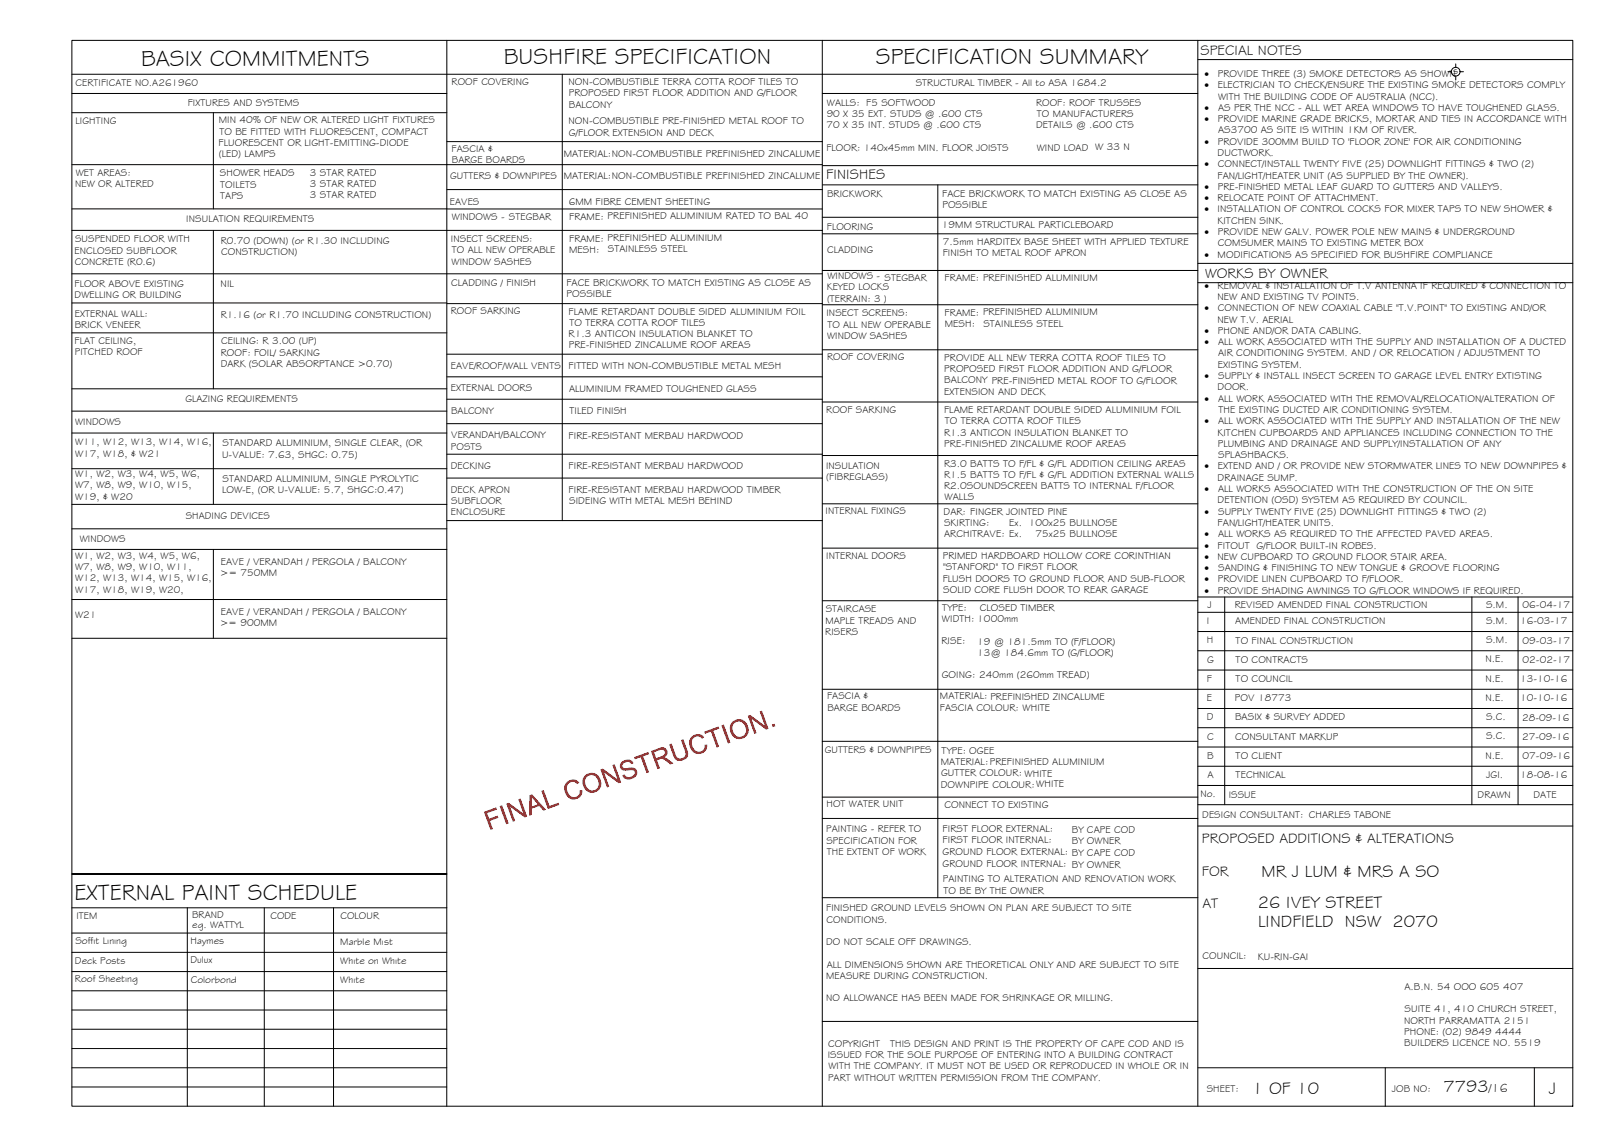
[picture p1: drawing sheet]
<svg xmlns="http://www.w3.org/2000/svg" width="420mm" height="297mm" viewBox="0 0 420 297" stroke-linecap="round" stroke-linejoin="round" font-family="sans-serif">
<defs><g id="words">
<g font-size="5.9">
<text x="36.7" y="17.2">BASIX COMMITMENTS</text>
<text x="130.9" y="16.8">BUSHFIRE SPECIFICATION</text>
<text x="227.6" y="16.8">SPECIFICATION SUMMARY</text>
<text x="19.4" y="233.8">EXTERNAL PAINT SCHEDULE</text>
</g>
<g font-size="4.5">
<text x="327.8" y="228">MR J LUM &amp; MRS A SO</text>
<text x="326.9" y="235.9">26 IVEY STREET</text>
<text x="326.9" y="240.9">LINDFIELD NSW 2070</text>
<text x="325.3" y="284.2">1 OF 10</text>
<text x="375" y="283.9">7793</text>
<text x="402.4" y="284.2">J</text>
</g>
<g font-size="3.7">
<text x="311.9" y="14.3">SPECIAL NOTES</text>
<text x="214.7" y="46.6">FINISHES</text>
<text x="313.1" y="72.3">WORKS BY OWNER</text>
<text x="312.3" y="219.2">PROPOSED ADDITIONS &amp; ALTERATIONS</text>
<text x="312.3" y="227.5">FOR</text>
<text x="312.4" y="235.9">AT</text>
</g>
<text font-size="3.2" x="386.8" y="283.9">/16</text>
<g font-size="2.6">
<text x="19.6" y="22.5">CERTIFICATE NO.A261960</text>
<text x="117.4" y="22">ROOF COVERING</text>
<text x="147.7" y="22.1">NON-COMBUSTIBLE TERRA COTTA ROOF TILES TO</text>
<text x="237.9" y="22.4">STRUCTURAL TIMBER - All to ASA 1684.2</text>
<text x="313" y="20">·</text>
<text x="313" y="22.9">·</text>
<text x="316.4" y="22.9">ELECTRICIAN TO CHECK/ENSURE THE EXISTING SMOKE DETECTORS COMPLY</text>
<text x="316.4" y="20">PROVIDE THREE (3) SMOKE DETECTORS AS SHOWN</text>
<text x="377.6" y="19.2">s</text>
<text x="48.8" y="27.5">FIXTURES AND SYSTEMS</text>
<text x="147.8" y="25.1">PROPOSED FIRST FLOOR ADDITION AND G/FLOOR</text>
<text x="147.8" y="28">BALCONY</text>
<text x="214.9" y="27.4">WALLS: F5 SOFTWOOD</text>
<text x="269.2" y="27.4">ROOF: ROOF TRUSSES</text>
<text x="313" y="28.8">·</text>
<text x="316.5" y="28.8">AS PER THE NCC - ALL WET AREA WINDOWS TO HAVE TOUGHENED GLASS.</text>
<text x="316.5" y="25.9">WITH THE BUILDING CODE OF AUSTRALIA (NCC).</text>
<text x="19.6" y="32.2">LIGHTING</text>
<text x="56.8" y="32">MIN 40% OF NEW OR ALTERED LIGHT FIXTURES</text>
<text x="57" y="35">TO BE FITTED WITH FLUORESCENT, COMPACT</text>
<text x="147.7" y="32.3">NON-COMBUSTIBLE PRE-FINISHED METAL ROOF TO</text>
<text x="147.8" y="35.3">G/FLOOR EXTENSION AND DECK</text>
<text x="214.8" y="33.3">70 X 35 INT. STUDS @ .600 CTS</text>
<text x="214.8" y="30.4">90 X 35 EXT. STUDS @ .600 CTS</text>
<text x="269.2" y="33.3">DETAILS @ .600 CTS</text>
<text x="269.4" y="30.4">TO MANUFACTURERS</text>
<text x="313" y="31.7">·</text>
<text x="316.4" y="31.7">PROVIDE MARINE GRADE BRICKS, MORTAR AND TIES IN ACCORDANCE WITH</text>
<text x="316.5" y="34.7">AS3700 AS SITE IS WITHIN 1KM OF RIVER.</text>
<text x="56.8" y="37.9">FLUORESCENT OR LIGHT-EMITTING-DIODE</text>
<text x="56.9" y="40.8">(LED) LAMPS</text>
<text x="117.4" y="39.4">FASCIA &amp;</text>
<text x="146.5" y="40.7">MATERIAL:NON-COMBUSTIBLE PREFINISHED ZINCALUME</text>
<text x="214.7" y="39.2">FLOOR: 140x45mm MIN. FLOOR JOISTS</text>
<text x="269.4" y="39.2">WIND LOAD W 33 N</text>
<text x="313" y="37.6">·</text>
<text x="316.4" y="40.5">DUCTWORK.</text>
<text x="316.4" y="37.6">PROVIDE 300MM BUILD TO 'FLOOR ZONE' FOR AIR CONDITIONING</text>
<text x="19.7" y="45.8">WET AREAS:</text>
<text x="57.2" y="45.8">SHOWER HEADS</text>
<text x="80.5" y="45.6">3 STAR RATED</text>
<text x="117" y="46.6">GUTTERS &amp; DOWNPIPES</text>
<text x="117.4" y="42.3">BARGE BOARDS</text>
<text x="146.5" y="46.6">MATERIAL:NON-COMBUSTIBLE PREFINISHED ZINCALUME</text>
<text x="313" y="43.5">·</text>
<text x="316.4" y="46.4">FAN/LIGHT/HEATER UNIT (AS SUPPLIED BY THE OWNER).</text>
<text x="316.5" y="43.5">CONNECT/INSTALL TWENTY FIVE (25) DOWNLIGHT FITTINGS &amp; TWO (2)</text>
<text x="19.5" y="48.7">NEW OR ALTERED</text>
<text x="57.2" y="48.7">TOILETS</text>
<text x="57.2" y="51.7">TAPS</text>
<text x="80.5" y="48.6">3 STAR RATED</text>
<text x="80.5" y="51.5">3 STAR RATED</text>
<text x="116.9" y="53.2">EAVES</text>
<text x="147.8" y="53.2">6MM FIBRE CEMENT SHEETING</text>
<text x="214.9" y="51.2">BRICKWORK</text>
<text x="244.8" y="51.1">FACE BRICKWORK TO MATCH EXISTING AS CLOSE AS</text>
<text x="313" y="49.3">·</text>
<text x="313" y="52.3">·</text>
<text x="316.4" y="52.3">RELOCATE POINT OF ATTACHMENT.</text>
<text x="316.4" y="49.3">PRE-FINISHED METAL LEAF GUARD TO GUTTERS AND VALLEYS.</text>
<text x="48.4" y="57.8">INSULATION REQUIREMENTS</text>
<text x="117.4" y="57.1">WINDOWS - STEGBAR</text>
<text x="147.9" y="57.1">FRAME: PREFINISHED ALUMINIUM RATED TO BAL 40</text>
<text x="214.8" y="59.7">FLOORING</text>
<text x="244.8" y="59.1">19MM STRUCTURAL PARTICLEBOARD</text>
<text x="244.9" y="54.1">POSSIBLE</text>
<text x="313" y="55.2">·</text>
<text x="316.3" y="55.2">INSTALLATION OF CONTROL COCKS FOR MIXER TAPS TO NEW SHOWER &amp;</text>
<text x="316.4" y="58.1">KITCHEN SINK.</text>
<text x="19.4" y="65.9">ENCLOSED SUBFLOOR</text>
<text x="19.5" y="63">SUSPENDED FLOOR WITH</text>
<text x="57.3" y="63.3">R0.70 (DOWN) (or R1.30 INCLUDING</text>
<text x="117.2" y="62.9">INSECT SCREENS:</text>
<text x="117.4" y="65.8">TO ALL NEW OPERABLE</text>
<text x="147.9" y="62.8">FRAME: PREFINISHED ALUMINIUM</text>
<text x="147.9" y="65.7">MESH:</text>
<text x="157.9" y="65.6">STAINLESS STEEL</text>
<text x="214.9" y="65.7">CLADDING</text>
<text x="245" y="63.6">7.5mm HARDITEX BASE SHEET WITH APPLIED TEXTURE</text>
<text x="313" y="61.1">·</text>
<text x="316.4" y="61.1">PROVIDE NEW GALV. POWER POLE NEW MAINS &amp; UNDERGROUND</text>
<text x="316.5" y="64">COMSUMER MAINS TO EXISTING METER BOX</text>
<text x="19.5" y="68.9">CONCRETE (R0.6)</text>
<text x="57.4" y="66.2">CONSTRUCTION)</text>
<text x="117.3" y="68.8">WINDOW SASHES</text>
<text x="244.9" y="66.5">FINISH TO METAL ROOF APRON</text>
<text x="313" y="66.9">·</text>
<text x="316.4" y="66.9">MODIFICATIONS AS SPECIFIED FOR BUSHFIRE COMPLIANCE</text>
<text x="19.4" y="74.5">FLOOR ABOVE EXISTING</text>
<text x="19.4" y="77.4">DWELLING OR BUILDING</text>
<text x="57.3" y="74.7">NIL</text>
<text x="117.3" y="74.4">CLADDING / FINISH</text>
<text x="147.2" y="74.2">FACE BRICKWORK TO MATCH EXISTING AS CLOSE AS</text>
<text x="147.2" y="77.2">POSSIBLE</text>
<text x="214.8" y="75.5">KEYED LOCKS</text>
<text x="215" y="72.5">WINDOWS - STEGBAR</text>
<text x="245.5" y="73.1">FRAME: PREFINISHED ALUMINIUM</text>
<text x="313" y="75">·</text>
<text x="316.4" y="78">NEW AND EXISTING TV POINTS.</text>
<text x="316.4" y="75">REMOVAL &amp; INSTALLATION OF T.V ANTENNA IF REQUIRED &amp; CONNECTION TO</text>
<text x="19.4" y="82.3">EXTERNAL WALL:</text>
<text x="57.3" y="82.5">R1.16 (or R1.70 INCLUDING CONSTRUCTION)</text>
<text x="117.1" y="81.7">ROOF SARKING</text>
<text x="147.8" y="81.8">FLAME RETARDANT DOUBLE SIDED ALUMINIUM FOIL</text>
<text x="214.7" y="82.2">INSECT SCREENS:</text>
<text x="214.9" y="78.4">(TERRAIN: 3 )</text>
<text x="245.5" y="82.1">FRAME: PREFINISHED ALUMINIUM</text>
<text x="313" y="80.9">·</text>
<text x="316.4" y="83.8">NEW T.V. AERIAL</text>
<text x="316.5" y="80.9">CONNECTION OF NEW COAXIAL CABLE &quot;T.V.POINT&quot; TO EXISTING AND/OR</text>
<text x="19.4" y="89.3">FLAT CEILING,</text>
<text x="19.4" y="85.3">BRICK VENEER</text>
<text x="57.4" y="89.5">CEILING: R 3.00 (UP)</text>
<text x="147.8" y="87.6">R1.3 ANTICON INSULATION BLANKET TO</text>
<text x="148" y="84.7">TO TERRA COTTA ROOF TILES</text>
<text x="214.9" y="88.1">WINDOW SASHES</text>
<text x="215" y="85.1">TO ALL NEW OPERABLE</text>
<text x="245.5" y="85.1">MESH:</text>
<text x="255.5" y="84.9">STAINLESS STEEL</text>
<text x="313" y="86.8">·</text>
<text x="313" y="89.7">·</text>
<text x="316.4" y="86.8">PHONE AND/OR DATA CABLING.</text>
<text x="316.5" y="89.7">ALL WORK ASSOCIATED WITH THE SUPPLY AND INSTALLATION OF A DUCTED</text>
<text x="19.4" y="92.2">PITCHED ROOF</text>
<text x="57.3" y="92.4">ROOF: FOIL/ SARKING</text>
<text x="57.3" y="95.4">DARK (SOLAR ABSORPTANCE &gt;0.70)</text>
<text x="117.2" y="95.9">EAVE/ROOF/WALL VENTS</text>
<text x="147.8" y="95.9">FITTED WITH NON-COMBUSTIBLE METAL MESH</text>
<text x="147.8" y="90.6">PRE-FINISHED ZINCALUME ROOF AREAS</text>
<text x="214.9" y="93.7">ROOF COVERING</text>
<text x="245.3" y="93.8">PROVIDE ALL NEW TERRA COTTA ROOF TILES TO</text>
<text x="316.4" y="95.6">EXISTING SYSTEM.</text>
<text x="316.5" y="92.6">AIR CONDITIONING SYSTEM. AND / OR RELOCATION / ADJUSTMENT TO</text>
<text x="117.2" y="101.7">EXTERNAL DOORS</text>
<text x="147.9" y="101.8">ALUMINIUM FRAMED TOUGHENED GLASS</text>
<text x="245.3" y="96.7">PROPOSED FIRST FLOOR ADDITION AND G/FLOOR</text>
<text x="245.4" y="99.6">BALCONY PRE-FINISHED METAL ROOF TO G/FLOOR</text>
<text x="313" y="98.5">·</text>
<text x="316.4" y="101.4">DOOR.</text>
<text x="316.5" y="98.5">SUPPLY &amp; INSTALL INSECT SCREEN TO GARAGE LEVEL ENTRY EXTISTING</text>
<text x="48.2" y="104.5">GLAZING REQUIREMENTS</text>
<text x="117.2" y="107.6">BALCONY</text>
<text x="148" y="107.6">TILED FINISH</text>
<text x="214.7" y="107.2">ROOF SARKING</text>
<text x="245.3" y="107.3">FLAME RETARDANT DOUBLE SIDED ALUMINIUM FOIL</text>
<text x="245.3" y="102.7">EXTENSION AND DECK</text>
<text x="313" y="104.4">·</text>
<text x="316.5" y="104.4">ALL WORK ASSOCIATED WITH THE REMOVAL/RELOCATION/ALTERATION OF</text>
<text x="316.6" y="107.3">THE EXISTING DUCTED AIR CONDITIONING SYSTEM.</text>
<text x="19.5" y="110.4">WINDOWS</text>
<text x="117.2" y="113.9">VERANDAH/BALCONY</text>
<text x="147.8" y="114">FIRE-RESISTANT MERBAU HARDWOOD</text>
<text x="245.3" y="113.2">R1.3 ANTICON INSULATION BLANKET TO</text>
<text x="245.5" y="110.3">TO TERRA COTTA ROOF TILES</text>
<text x="313" y="110.3">·</text>
<text x="316.4" y="113.2">KITCHEN CUPBOARDS AND APPLIANCES INCLUDING CONNECTION TO THE</text>
<text x="316.5" y="110.3">ALL WORK ASSOCIATED WITH THE SUPPLY AND INSTALLATION OF THE NEW</text>
<text x="19.5" y="115.7">W11, W12, W13, W14, W16,</text>
<text x="19.5" y="118.7">W17, W18, &amp; W21</text>
<text x="57.7" y="118.9">U-VALUE: 7.63, SHGC: 0.75)</text>
<text x="57.8" y="116">STANDARD ALUMINIUM, SINGLE CLEAR, (OR</text>
<text x="117.2" y="116.9">POSTS</text>
<text x="245.3" y="116.1">PRE-FINISHED ZINCALUME ROOF AREAS</text>
<text x="316.4" y="116.1">PLUMBING AND DRAINAGE AND SUPPLY/INSTALLATION OF ANY</text>
<text x="316.5" y="119.1">SPLASHBACKS.</text>
<text x="19.5" y="124">W1, W2, W3, W4, W5, W6,</text>
<text x="57.8" y="125.3">STANDARD ALUMINIUM, SINGLE PYROLYTIC</text>
<text x="117.1" y="121.8">DECKING</text>
<text x="147.8" y="121.9">FIRE-RESISTANT MERBAU HARDWOOD</text>
<text x="214.6" y="121.9">INSULATION</text>
<text x="214.7" y="124.9">(FIBREGLASS)</text>
<text x="245.3" y="121.2">R3.0 BATTS TO F/FL &amp; G/FL ADDITION CEILING AREAS</text>
<text x="245.3" y="124.2">R1.5 BATTS TO F/FL &amp; G/FL ADDITION EXTERNAL WALLS</text>
<text x="313" y="122">·</text>
<text x="316.4" y="124.9">DRAINAGE SUMP.</text>
<text x="316.4" y="122">EXTEND AND / OR PROVIDE NEW STORMWATER LINES TO NEW DOWNPIPES &amp;</text>
<text x="19.5" y="126.9">W7, W8, W9, W10, W15,</text>
<text x="19.5" y="129.8">W19, &amp; W20</text>
<text x="57.7" y="128.2">LOW-E, (OR U-VALUE: 5.7, SHGC:0.47)</text>
<text x="117.1" y="128">DECK APRON</text>
<text x="117.3" y="131">SUBFLOOR</text>
<text x="147.8" y="128.1">FIRE-RESISTANT MERBAU HARDWOOD TIMBER</text>
<text x="147.9" y="131.1">SIDEING WITH METAL MESH BEHIND</text>
<text x="245.3" y="127.1">R2.0SOUNDSCREEN BATTS TO INTERNAL F/FLOOR</text>
<text x="245.5" y="130">WALLS</text>
<text x="313" y="127.9">·</text>
<text x="316.4" y="130.8">DETENTION (OSD) SYSTEM AS REQUIRED BY COUNCIL.</text>
<text x="316.5" y="127.9">ALL WORKS ASSOCIATED WITH THE CONSTRUCTION OF THE ON SITE</text>
<text x="48.3" y="135">SHADING DEVICES</text>
<text x="117.2" y="133.9">ENCLOSURE</text>
<text x="214.5" y="133.6">INTERNAL FIXINGS</text>
<text x="245.2" y="133.7">DAR: FINGER JOINTED PINE</text>
<text x="245.3" y="136.7">SKIRTING:</text>
<text x="262.3" y="136.7">Ex. 100x25 BULLNOSE</text>
<text x="313" y="133.7">·</text>
<text x="316.4" y="136.7">FAN/LIGHT/HEATER UNITS.</text>
<text x="316.5" y="133.7">SUPPLY TWENTY FIVE (25) DOWNLIGHT FITTINGS &amp; TWO (2)</text>
<text x="20.7" y="140.9">WINDOWS</text>
<text x="245.3" y="139.6">ARCHITRAVE: Ex.</text>
<text x="269" y="139.6">75x25 BULLNOSE</text>
<text x="313" y="139.6">·</text>
<text x="313" y="142.6">·</text>
<text x="316.4" y="142.6">FITOUT G/FLOOR BUILT-IN ROBES.</text>
<text x="316.5" y="139.6">ALL WORKS AS REQUIRED TO THE AFFECTED PAVED AREAS.</text>
<text x="19.5" y="145.2">W1, W2, W3, W4, W5, W6,</text>
<text x="19.5" y="148.2">W7, W8, W9, W10, W11,</text>
<text x="57.2" y="149.7">&gt;= 750MM</text>
<text x="57.3" y="146.7">EAVE / VERANDAH / PERGOLA / BALCONY</text>
<text x="214.7" y="145.3">INTERNAL DOORS</text>
<text x="245" y="145.2">PRIMED HARDBOARD HOLLOW CORE CORINTHIAN</text>
<text x="245" y="148.2">&quot;STANFORD&quot; TO FIRST FLOOR</text>
<text x="313" y="145.5">·</text>
<text x="313" y="148.4">·</text>
<text x="316.4" y="145.5">NEW CUPBOARD TO GROUND FLOOR STAIR AREA.</text>
<text x="316.5" y="148.4">SANDING &amp; FINISHING TO NEW TONGUE &amp; GROOVE FLOORING</text>
<text x="19.5" y="151.1">W12, W13, W14, W15, W16,</text>
<text x="19.5" y="154">W17, W18, W19, W20,</text>
<text x="244.9" y="151.1">FLUSH DOORS TO GROUND FLOOR AND SUB-FLOOR</text>
<text x="245.1" y="154">SOLID CORE FLUSH DOOR TO REAR GARAGE</text>
<text x="313" y="151.4">·</text>
<text x="313" y="154.3">·</text>
<text x="316.4" y="151.4">PROVIDE LINEN CUPBOARD TO F/FLOOR.</text>
<text x="316.4" y="154.3">PROVIDE SHADING AWNINGS TO G/FLOOR WINDOWS IF REQUIRED.</text>
<text x="19.5" y="160.5">W21</text>
<text x="57.3" y="159.8">EAVE / VERANDAH / PERGOLA / BALCONY</text>
<text x="214.6" y="159.1">STAIRCASE</text>
<text x="244.8" y="161.6">WIDTH: 1000mm</text>
<text x="244.8" y="158.7">TYPE:</text>
<text x="254.6" y="158.7">CLOSED TIMBER</text>
<text x="313.8" y="158">J</text>
<text x="320.9" y="158.1">REVISED AMENDED FINAL CONSTRUCTION</text>
<text x="386.1" y="158">S.M.</text>
<text x="395.6" y="158.1">06-04-17</text>
<text x="57.2" y="162.7">&gt;= 900MM</text>
<text x="214.4" y="165">RISERS</text>
<text x="214.5" y="162.1">MAPLE TREADS AND</text>
<text x="244.6" y="167.5">RISE:</text>
<text x="253.9" y="167.5">19 @ 181.5mm TO (F/FLOOR)</text>
<text x="313.5" y="162.2">I</text>
<text x="313.6" y="167.2">H</text>
<text x="321" y="162.2">AMENDED FINAL CONSTRUCTION</text>
<text x="321.1" y="167.2">TO FINAL CONSTRUCTION</text>
<text x="386.1" y="167.1">S.M.</text>
<text x="386.1" y="162.2">S.M.</text>
<text x="395" y="162.3">16-03-17</text>
<text x="395.6" y="167.3">09-03-17</text>
<text x="253.9" y="170.4">13@ 184.6mm TO (G/FLOOR)</text>
<text x="313.7" y="172.2">G</text>
<text x="321.1" y="172.2">TO CONTRACTS</text>
<text x="386" y="172.1">N.E.</text>
<text x="395.6" y="172.3">02-02-17</text>
<text x="244.7" y="176.3">GOING: 240mm (260mm TREAD)</text>
<text x="313.6" y="177.2">F</text>
<text x="321.1" y="177.2">TO COUNCIL</text>
<text x="386" y="177.1">N.E.</text>
<text x="395" y="177.3">13-10-16</text>
<text x="214.9" y="181.7">FASCIA &amp;</text>
<text x="215" y="184.7">BARGE BOARDS</text>
<text x="244.2" y="184.7">FASCIA COLOUR: WHITE</text>
<text x="244.2" y="181.8">MATERIAL: PREFINISHED ZINCALUME</text>
<text x="313.6" y="182.2">E</text>
<text x="320.9" y="182.2">POV 18773</text>
<text x="386" y="182.1">N.E.</text>
<text x="395" y="182.3">10-10-16</text>
<text x="313.6" y="187.2">D</text>
<text x="320.9" y="187.2">BASIX &amp; SURVEY ADDED</text>
<text x="386.1" y="187.1">S.C.</text>
<text x="395.5" y="187.3">28-09-16</text>
<text x="214.3" y="195.7">GUTTERS &amp; DOWNPIPES</text>
<text x="244.7" y="195.9">TYPE: OGEE</text>
<text x="313.7" y="197.2">B</text>
<text x="313.7" y="192.2">C</text>
<text x="320.9" y="192.2">CONSULTANT MARKUP</text>
<text x="321.1" y="197.2">TO CLIENT</text>
<text x="386" y="197.1">N.E.</text>
<text x="386.1" y="192.1">S.C.</text>
<text x="395.5" y="192.3">27-09-16</text>
<text x="395.6" y="197.3">07-09-16</text>
<text x="244.5" y="198.8">MATERIAL:PREFINISHED ALUMINIUM</text>
<text x="244.5" y="201.8">GUTTER COLOUR: WHITE</text>
<text x="313.7" y="202.2">A</text>
<text x="321.1" y="202.2">TECHNICAL</text>
<text x="386.2" y="202.2">JGI.</text>
<text x="395" y="202.3">18-08-16</text>
<text x="214.8" y="209.8">HOT WATER UNIT</text>
<text x="244.5" y="204.7">DOWNPIPE COLOUR:WHITE</text>
<text x="245.4" y="210">CONNECT TO EXISTING</text>
<text x="311.9" y="207.1">No.</text>
<text x="319.3" y="207.3">ISSUE</text>
<text x="383.9" y="207.5">DRAWN</text>
<text x="398.5" y="207.4">DATE</text>
<text x="312.4" y="212.6">DESIGN CONSULTANT: CHARLES TABONE</text>
<text x="214.7" y="216.3">PAINTING - REFER TO</text>
<text x="214.7" y="219.3">SPECIFICATION FOR</text>
<text x="244.9" y="216.1">FIRST FLOOR EXTERNAL:</text>
<text x="244.9" y="219">FIRST FLOOR INTERNAL:</text>
<text x="278.5" y="216.4">BY CAPE COD</text>
<text x="278.5" y="219.3">BY OWNER</text>
<text x="214.8" y="222.2">THE EXTENT OF WORK</text>
<text x="244.9" y="222.3">GROUND FLOOR EXTERNAL: BY CAPE COD</text>
<text x="244.9" y="225.2">GROUND FLOOR INTERNAL: BY OWNER</text>
<text x="245" y="229.3">PAINTING TO ALTERATION AND RENOVATION WORK</text>
<text x="245.1" y="232.2">TO BE BY THE OWNER</text>
<text x="19.8" y="238.9">ITEM</text>
<text x="49.9" y="238.6">BRAND</text>
<text x="70.3" y="238.9">CODE</text>
<text x="88.5" y="238.8">COLOUR</text>
<text x="214.7" y="236.8">FINISHED GROUND LEVELS SHOWN ON PLAN ARE SUBJECT TO SITE</text>
<text x="214.8" y="239.7">CONDITIONS.</text>
<text x="19.6" y="245.4">Soffit Lining</text>
<text x="49.5" y="245.4">Haymes</text>
<text x="50" y="241.1">eg. WATTYL</text>
<text x="88.4" y="245.5">Marble Mist</text>
<text x="214.7" y="245.6">DO NOT SCALE OFF DRAWINGS.</text>
<text x="19.5" y="250.5">Deck Posts</text>
<text x="49.5" y="250.3">Dulux</text>
<text x="88.4" y="250.5">White on White</text>
<text x="214.8" y="251.5">ALL DIMENSIONS SHOWN ARE THEORETICAL ONLY AND ARE SUBJECT TO SITE</text>
<text x="312.5" y="249.3">COUNCIL:</text>
<text x="326.8" y="249.4">KU-RIN-GAI</text>
<text x="19.5" y="255.2">Roof Sheeting</text>
<text x="49.6" y="255.3">Colorbond</text>
<text x="88.4" y="255.5">White</text>
<text x="214.7" y="254.4">MEASURE DURING CONSTRUCTION.</text>
<text x="364.9" y="257.3">A.B.N. 54 OOO 605 407</text>
<text x="214.7" y="260.3">NO ALLOWANCE HAS BEEN MADE FOR SHRINKAGE OR MILLING.</text>
<text x="364.9" y="263.1">SUITE 41, 410 CHURCH STREET,</text>
<text x="364.8" y="266">NORTH PARRAMATTA 2151</text>
<text x="364.9" y="269">PHONE: (02) 9849 4444</text>
<text x="215.1" y="274.9">ISSUED FOR THE SOLE PURPOSE OF ENTERING INTO A BUILDING CONTRACT</text>
<text x="215.2" y="272">COPYRIGHT</text>
<text x="231.3" y="272">THIS DESIGN AND PRINT IS THE PROPERTY OF CAPE COD AND IS</text>
<text x="364.9" y="271.9">BUILDERS LICENCE NO. 5519</text>
<text x="215.2" y="280.8">PART WITHOUT WRITTEN PERMISSION FROM THE COMPANY.</text>
<text x="215.3" y="277.9">WITH THE COMPANY. IT MUST NOT BE USED OR REPRODUCED IN WHOLE OR IN</text>
<text x="313.6" y="283.8">SHEET:</text>
<text x="361.7" y="283.9">JOB NO:</text>
</g>
</g></defs>
<!-- layer: BORDER -->
<g fill="none" stroke="#000" stroke-width=".26">
<path d="M18.7 10.5h390v277h-390zM116.1 10.5v277M213.7 19.3h97.5M213.7 10.5v277M311.2 15.5h97.5M311.2 10.5v277M213.7 24.3h97.5M213.7 56.5h97.5M213.8 48h97.4M213.8 43h97.4M243.7 48v185.3M213.7 79.2h97.5"/>
<path d="M213.7 70.3h97.5M213.7 60.8h97.5M311.2 68.4h97.5M311.2 73.5h97.5M213.7 90.9h97.5M213.7 104.5h97.5M213.7 118.4h97.5M213.7 130.9h97.5M213.7 142.4h97.5M213.7 156.1h97.5M318.2 155.1v54M382.4 155.1v54"/>
<path d="M394.4 155.1v54M213.7 179.1h195M311.2 174.1h97.5M311.2 169.1h97.5M311.2 164.1h97.5M213.7 192.7h97.5M311.2 199.1h97.5M311.2 194.1h97.5M311.2 189.1h97.5M311.2 184.1h97.5M213.7 207.2h97.5M213.7 212.7h97.5"/>
<path d="M311.2 204.1h97.5M311.2 214.7h97.5M311.2 209.1h97.5M18.7 235.9h97.4M48.7 235.9v51.6M68.7 235.9v51.6M86.7 235.9v51.6M116.1 227.1h-97.4h97.4M213.7 233.3h97.5M18.7 242.5h97.4M18.7 247.5h97.4M18.7 252.5h97.4"/>
<path d="M18.7 257.5h97.4M311.2 251.7h97.5M18.7 277.5h97.4M18.7 262.5h97.4M18.7 267.5h97.4M18.7 272.5h97.4M213.7 265.4h97.5M311.2 277.5h97.5M359.9 277.5v10M398.7 277.5v10M18.7 282.5h97.4"/>
</g>
<!-- layer: BASIX -->
<g fill="none" stroke="#000" stroke-width=".26">
<path d="M18.7 19.3h97.4M18.7 24.3h97.4M18.7 29.3h97.4M55.4 29.3v25M18.7 42.8h97.4M18.7 54.3h97.4M18.7 59.9h97.4M55.4 59.9v41.1M18.7 71.2h97.4M18.7 78.7h97.4M18.7 86.5h97.4M18.7 106.8h97.4"/>
<path d="M18.7 112.5h97.4M18.7 101h97.4M55.4 112.5v18.6M18.7 121.8h97.4M18.7 137.4h97.4M18.7 131.1h97.4M18.7 142.8h97.4M18.7 155.8h97.4M55.4 142.8v23.1M18.7 165.9h97.4"/>
</g>
<!-- layer: SERVICES -->
<g fill="none" stroke="#000" stroke-width=".26">
<path d="M376.2 18.6h.9M378.3 16.6v.9M378.3 19.8v1M379.4 18.6h.9"/>
<circle cx="378.2" cy="18.6" r="1.13"/>
</g>
<!-- layer: Stamp - Final Construction -->
<g fill="#f00">
<path d="M125.7 211l3.2-1.2 .2 .6-2.5 .9 .5 1.5 2.2-.8 .2 .5-2.2 .8 .8 2.1-.6 .3z"/>
<path d="M129.8 209.5l.7-.2 1.7 4.7-.7 .2z"/>
<path d="M131.6 208.9l.6-.3 3.8 2.8-1.3-3.7 .6-.2 1.7 4.7-.7 .2-3.8-2.8 1.4 3.7-.6 .3z"/>
<path d="M140.7 205.5l.6-.2 1.5 4.2 2.3-.9 .2 .6-2.9 1z"/>
<path d="M147.2 203.4l.7-.6 .9-.2 .8 .1 .8 .5 .1 .2-.5 .4-1-.6-1.1 .2-.4 .6-.2 1 .6 1.6 1 .6 .8-.1 .5-.3 .4-.6v-.8l.7-.1-.1 1-.5 .9-.8 .4-1.2 .2-1.2-.7-.6-1-.3-1v-.7z"/>
<path d="M156 200l.6-.3 3.8 2.8-1.3-3.7 .6-.2 1.7 4.7-.6 .3-3.8-2.8 1.3 3.6-.6 .3z"/>
<path d="M161.4 198.2l.8-.6 1-.2 .9 .2 .5 .7-.6 .3-.4-.5-.6-.1-1 .5a.73 .73 0 0 0-.1 1 .73 .73 0 0 0 1 .1l1.6-.1 .8 .4 .3 1.1-.5 .9-.8 .4-.9 .3-.8-.1-.5-.4-.4-.6 .5-.3 .6 .6 1.1 .1 .9-.6 .1-.6-.4-.5-2.1 .1-.9-.3-.4-.9z"/>
<path d="M164.7 196.8l3.8-1.4 .2 .6-1.6 .5 1.5 4.2-.6 .2-1.5-4.1-1.5 .5z"/>
<path d="M173.9 193.5l.6-.3 1.4 3.6 .7 .3 .7-.1 .6-.4 .2-.5-1.2-3.8 .7-.2 1.2 3.5v.7l-.3 .6-1.3 .8-.7 .1-.8-.3-.6-.8z"/>
<path d="M179.7 191.5l.6-.5 .9-.2 .9 .1 .7 .5 .2 .2-.6 .4-.9-.6-1.1 .2-.6 .7v1l.5 1.3 .6 .6 .5 .2 1.1-.3 .5-.6 .1-.9 .7-.1-.1 .9-.4 .8-.9 .6-1.2 .2-.8-.4-.6-.5-.5-.9-.2-1 .1-1.1z"/>
<path d="M183 190.2l3.7-1.4 .2 .5-1.6 .6 1.5 4.1-.6 .3-1.5-4.2-1.5 .6z"/>
<path d="M187.4 188.5l.7-.2 1.7 4.7-.6 .2z"/>
<path d="M194.3 186l.6-.2 3.8 2.8-1.3-3.7 .6-.2 1.7 4.7-.6 .2-3.8-2.8 1.3 3.7-.6 .2z"/>
<path d="M200.6 188.3l.6-.2 .3 .6-.7 .3z"/>
<path d="M137.6 206.7l.6-.3 3.7 4-.7 .3-1.1-1.2-2 .7v1.6l-.6 .2zM138.1 207v2.6l1.6-.6z"/>
<path d="M152 201.5l1.5-.7 .8 .1 1 .5 .7 1 .2 1v.8l-.6 1.1-.7 .5-1.2 .2-.8-.2-.8-.6-.5-.8-.3-1 .2-1.1zM152.5 201.9l-.5 .7v.6l.6 1.6 1.1 .6 1.2-.3 .5-.5 .2-.7-.5-1.7-.6-.6-.7-.2-.7 .1z"/>
<path d="M169.1 195.2l2.7-1 1.1 .2 .4 .6 .1 .7-.2 .6-.7 .5 1 .4 1.5 1.2-.8 .3-1.8-1.3-.9-.1-.8 .3 .8 2.1-.7 .2zM170 195.5l.5 1.5 1.8-.7 .5-.6-.3-.7-.5-.2z"/>
<path d="M190.2 187.7l.7-.5 1.1-.3 .9 .1 .8 .6 .6 .9 .2 1-.2 1.2-.5 .8-1 .5-.9 .1-.9-.3-.5-.4-.5-.7-.4-1.2 .1-.9zM190.8 187.9l-.4 .8-.1 .6 .5 1.5 1 .7h.7l.7-.3 .5-.6 .2-.6-.1-.7-.5-1.1-.5-.5-.7-.2-.7 .1z"/>
</g>
<!-- layer: BORDER -->
<g fill="none" stroke="#000" stroke-width=".26">
<path d="M116.1 19.3h97.6M146.1 19.3v116M116.1 36.8h97.6M116.1 42.8h97.6M116.1 49.3h97.6M116.1 54.3h97.6M116.1 59.9h97.6M116.1 71.2h97.6M116.1 78.9h97.6M116.1 92h97.6M116.1 97.9h97.6M116.1 103.8h97.6"/>
<path d="M116.1 110.1h97.6M116.1 118h97.6M116.1 124.2h97.6M116.1 135.3h97.6M311.2 159.1h97.5M311.2 155.1h97.5"/>
</g>
<use href="#words"/>
</svg>
